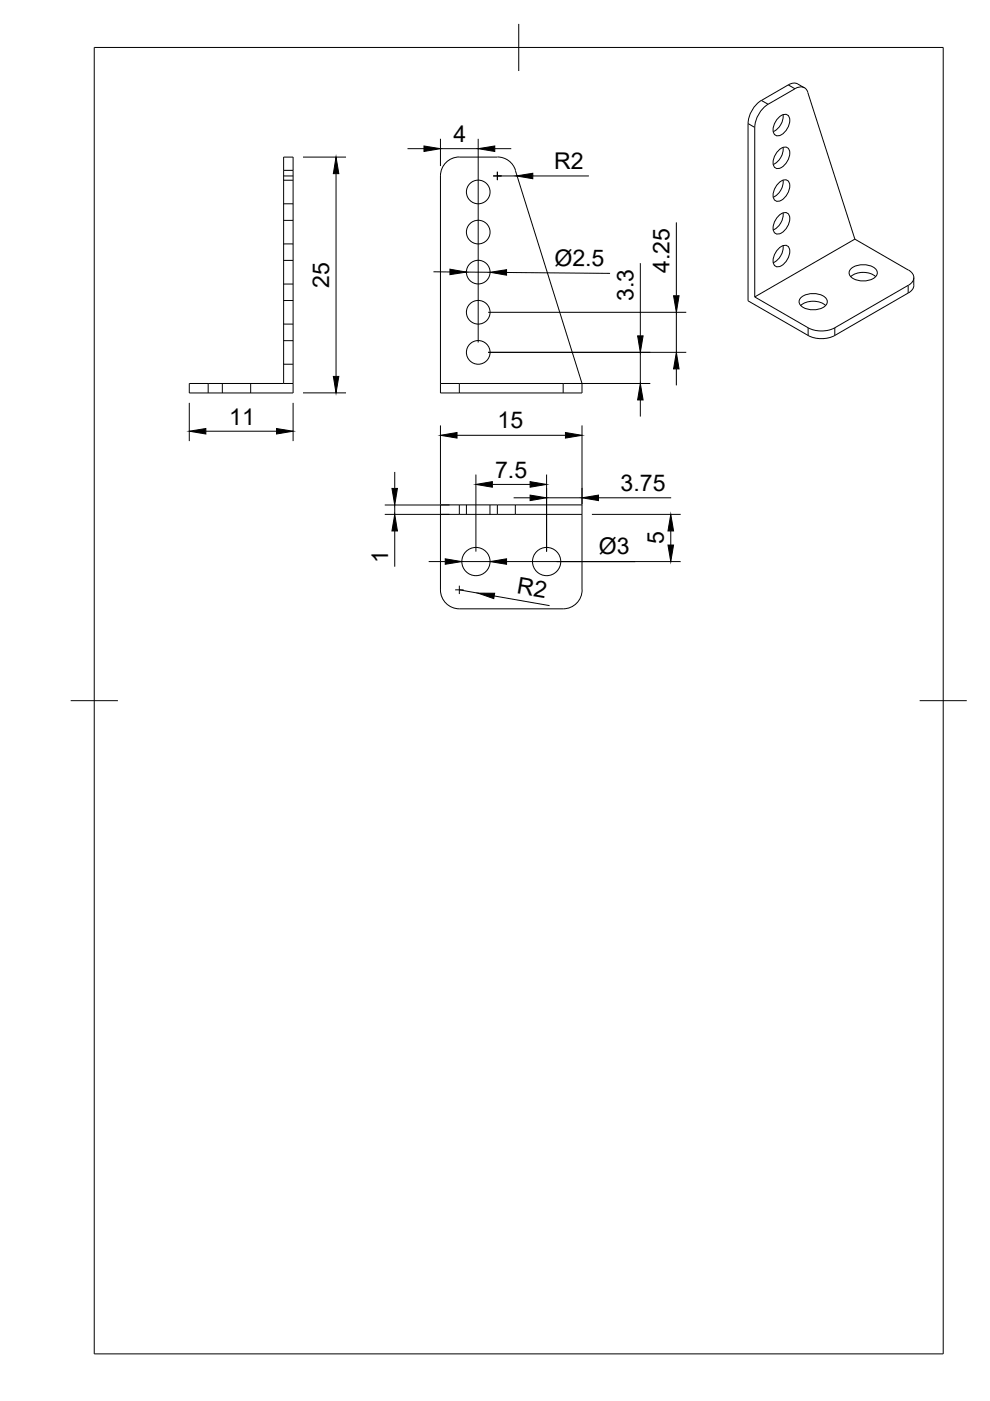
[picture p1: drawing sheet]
<svg xmlns="http://www.w3.org/2000/svg" width="210mm" height="297mm" viewBox="0 0 210 297" stroke-linecap="round" stroke-linejoin="round" font-family="sans-serif">
<defs><g id="words">
<g font-size="4.9">
<text x="96.1" y="30.1">4</text>
<text x="117.5" y="35.9">R2</text>
<text x="117.6" y="56.3" transform="rotate(1 117.6 56.3)">Ø2.5</text>
<text x="141.9" y="57.9" transform="rotate(-90 141.9 57.9)">4.25</text>
<text x="69.8" y="61" transform="rotate(-90 69.8 61)">25</text>
<text x="134.3" y="63.8" transform="rotate(-90 134.3 63.8)">3.3</text>
<text x="48.6" y="90">11</text>
<text x="105.5" y="90.8">15</text>
<text x="105" y="101.2">7.5</text>
<text x="131.6" y="104.1">3.75</text>
<text x="82.3" y="119.3" transform="rotate(-90 82.3 119.3)">1</text>
<text x="127" y="117.5">Ø3</text>
<text x="140.8" y="115.4" transform="rotate(-90 140.8 115.4)">5</text>
<text x="109.5" y="125.8" transform="rotate(10 109.5 125.8)">R2</text>
</g>
</g></defs>
<!-- layer: Visible -->
<g fill="none" stroke="#000" stroke-width=".21">
<path d="M167.1 18l-5.7 3.3M167.1 18a2.08 2.08 0 0 1 2-.2l1.5 .8M97.4 33.3h8.1M97.4 33.3a4 4 0 0 0-4 4v46h30v-2M105.5 33.3a4 4 0 0 1 3.8 2.8M109.3 36.1l14.1 45.2M161.4 21.3a6.3 6.3 0 0 0-2.8 4.9v37.6l12.7 7.3M162.9 22.1l5.7-3.3a1.67 1.67 0 0 1 2.7 .7l10 31.2M162.9 22.1a6.3 6.3 0 0 0-2.9 4.9v36M165.2 24.8a1.37 1.37 0 0 1 2-.2 3.3 3.3 0 0 1-2.4 4.2 1.26 1.26 0 0 1-.8-1.8 4.2 4.2 0 0 1 1.2-2.2zM165.2 31.8a1.37 1.37 0 0 1 2-.3 3.3 3.3 0 0 1-2.4 4.2 1.26 1.26 0 0 1-.8-1.8 4.2 4.2 0 0 1 1.2-2.1zM165.2 38.7a1.37 1.37 0 0 1 2-.2 3.3 3.3 0 0 1-2.4 4.2 1.26 1.26 0 0 1-.8-1.9 4.2 4.2 0 0 1 1.2-2.1z"/>
<path d="M166 38.2a3.7 3.7 0 0 1-2 3.6M166 31.3a3.7 3.7 0 0 1-2 3.6M166 24.3a3.7 3.7 0 0 1-2 3.6M165.2 52.6a1.37 1.37 0 0 1 2-.2 3.3 3.3 0 0 1-2.4 4.2 1.26 1.26 0 0 1-.8-1.9 4.2 4.2 0 0 1 1.2-2.1zM165.2 45.6a1.37 1.37 0 0 1 2-.2 3.3 3.3 0 0 1-2.4 4.2 1.26 1.26 0 0 1-.8-1.8 4.2 4.2 0 0 1 1.2-2.2zM166 45.2a3.7 3.7 0 0 1-2 3.5M166 52.1a3.7 3.7 0 0 1-2 3.6M180.4 58.7a4.3 4.3 0 0 1 5.3 0M180.4 57a4.3 4.3 0 0 1 5.2 0 1.22 1.22 0 0 1-.5 2.1 4.4 4.4 0 0 1-4.7-.4 1.13 1.13 0 0 1 0-1.7zM181.3 50.7l11.3 6.5a1.73 1.73 0 0 1 1.2 1.7 1.73 1.73 0 0 1-1.2 1.6l-15.6 9a6.2 6.2 0 0 1-5.7 0M181.3 50.7l-21.3 12.3M193.7 58.9a2.83 2.83 0 0 1-.4 2.6l-.7 .6-15.6 9a6.2 6.2 0 0 1-5.7 0"/>
<path d="M160 63l11.3 6.5M169.8 64.8a4.3 4.3 0 0 1 5.3 0M169.8 63.1a4.3 4.3 0 0 1 5.2 0 1.22 1.22 0 0 1-.5 2.1 4.4 4.4 0 0 1-4.7-.4 1.13 1.13 0 0 1 0-1.7zM60.1 81.3v-48h2v50h-22v-2h22M93.4 81.3h30M93.4 109.1h30M97.4 129.1a4 4 0 0 1-4-4v-18.1h30v18.1a4 4 0 0 1-4 4h-22"/>
<circle cx="101.4" cy="49.2" r="2.51"/>
<circle cx="101.4" cy="40.7" r="2.51"/>
<circle cx="101.4" cy="57.7" r="2.51"/>
<circle cx="101.4" cy="74.7" r="2.51"/>
<circle cx="101.4" cy="66.2" r="2.51"/>
<circle cx="100.9" cy="119.1" r="3"/>
<circle cx="115.9" cy="119.1" r="3"/>
</g>
<!-- layer: Visible Narrow -->
<g fill="none" stroke="#000" stroke-width=".21">
<path d="M167.1 18l1.5 .8M60.1 36.1h2M158.6 26.2l1.4 .8M161.4 21.3l1.5 .8M171.3 69.5v1.6M177 69.5v1.6M192.6 60.5v1.6M44.1 81.3v2M97.4 81.3v2M119.4 81.3v2M97.4 107v2.1M105.5 107v2.1"/>
<path d="M109.3 107v2.1"/>
</g>
<!-- layer: Hidden -->
<g fill="none" stroke="#000" stroke-width=".21">
<path d="M60.1 38.2h2M60.1 55.2h2M60.1 46.7h2M60.1 51.7h2M60.1 43.2h2M60.1 60.2h2M60.1 63.7h2M60.1 68.7h2M60.1 72.2h2M60.1 77.2h2M47.1 81.3v2M53.1 81.3v2"/>
<path d="M98.9 107v2.1M103.9 107v2.1"/>
</g>
<!-- layer: Hidden Narrow -->
<path d="M60.1 37.3h2" fill="none" stroke="#000" stroke-width=".21"/>
<!-- layer: BORDER -->
<path d="M20 10.1h180v276.9h-180zM110 5.1v10M15 148.6h10M195 148.6h10" fill="none" stroke="#000" stroke-width=".21"/>
<!-- layer: FD_Dimensions -->
<g fill="none" stroke="#000" stroke-width=".21">
<path d="M64.2 33.3h9.2M71.2 36.8v43M86.4 31.5h3.5M93.4 29.4v5.8M93.4 31.5h8M101.4 29.4v43.2M104.9 31.5h3.5M105.5 37.3h4M113 37.3h11.9M91.9 57.6l3.5 .1M98.9 57.7h5M107.4 57.8l21.9 .2"/>
<path d="M135.8 55.8v15.4M143.4 47.1v15.6M103.5 74.7h42M103.5 66.2h42M135.8 74.7v6.6M143.4 66.2v8.5M143.4 78.2v3.5M40.1 85.4v8.1M43.6 91.4h15M62.1 85.4v8.1M64.2 83.3h9.2M93.4 90.2v16.8"/>
<path d="M96.9 92.3h23M121.5 81.3h16.4M123.4 90.2v16.8M135.8 84.8v3.5M81.6 107.1h13.7M81.6 109.1h13.7M83.7 100.1v3.5M83.7 107.1v2M83.7 112.6v7.5M90.9 119.1h3.5M97.9 119.1h6M100.9 100.6v16.4"/>
<path d="M104.4 102.7h8M107.4 119.1h36.9M108.9 105.5h3.5M115.9 100.6v16.4M115.9 105.5h7.5M125.5 109.1h18.8M126.9 105.5h15.4M142.2 112.6v3M97.4 125.1l3.9 .7M104.8 126.4l11.7 2"/>
</g>
<g fill="#000" stroke="#000" stroke-width=".21">
<path d="M71.2 33.3l.6 3.5h-1.1zM89.9 31l3.5 .5-3.5 .6zM101.4 31.5l3.5-.5v1.1zM109.5 37.3l3.5-.6v1.2zM95.4 57.1l3.5 .6-3.5 .5zM103.9 57.7l3.5-.5v1.1zM70.7 79.8h1.1l-.6 3.5zM135.2 71.2h1.2l-.6 3.5zM143.4 74.7l.6 3.5h-1.2zM142.8 62.7h1.2l-.6 3.5zM40.1 91.4l3.5-.5v1.1zM58.6 90.9l3.5 .5-3.5 .6z"/>
<path d="M93.4 92.3l3.5-.6v1.2zM119.9 91.7l3.5 .6-3.5 .6zM135.8 81.3l.6 3.5h-1.2zM83.1 103.6h1.2l-.6 3.5zM83.7 109.1l.6 3.5h-1.2zM94.4 118.5l3.5 .6-3.5 .5zM100.9 102.7l3.5-.6v1.2zM103.9 119.1l3.5-.6v1.1zM112.4 102.1l3.5 .6-3.5 .6zM112.4 105l3.5 .5-3.5 .6zM123.4 105.5l3.5-.5v1.1zM142.2 109.1l.6 3.5h-1.2z"/>
<path d="M141.6 115.6h1.2l-.6 3.5zM101.3 125.8h3.6l-.2 1.1z"/>
</g>
<!-- layer: Smart Centers -->
<path d="M104.6 37.3h1.7M105.5 36.4v1.8M96.5 125.1h1.8M97.4 124.2v1.7" fill="none" stroke="#000" stroke-width=".21"/>
<use href="#words"/>
</svg>
